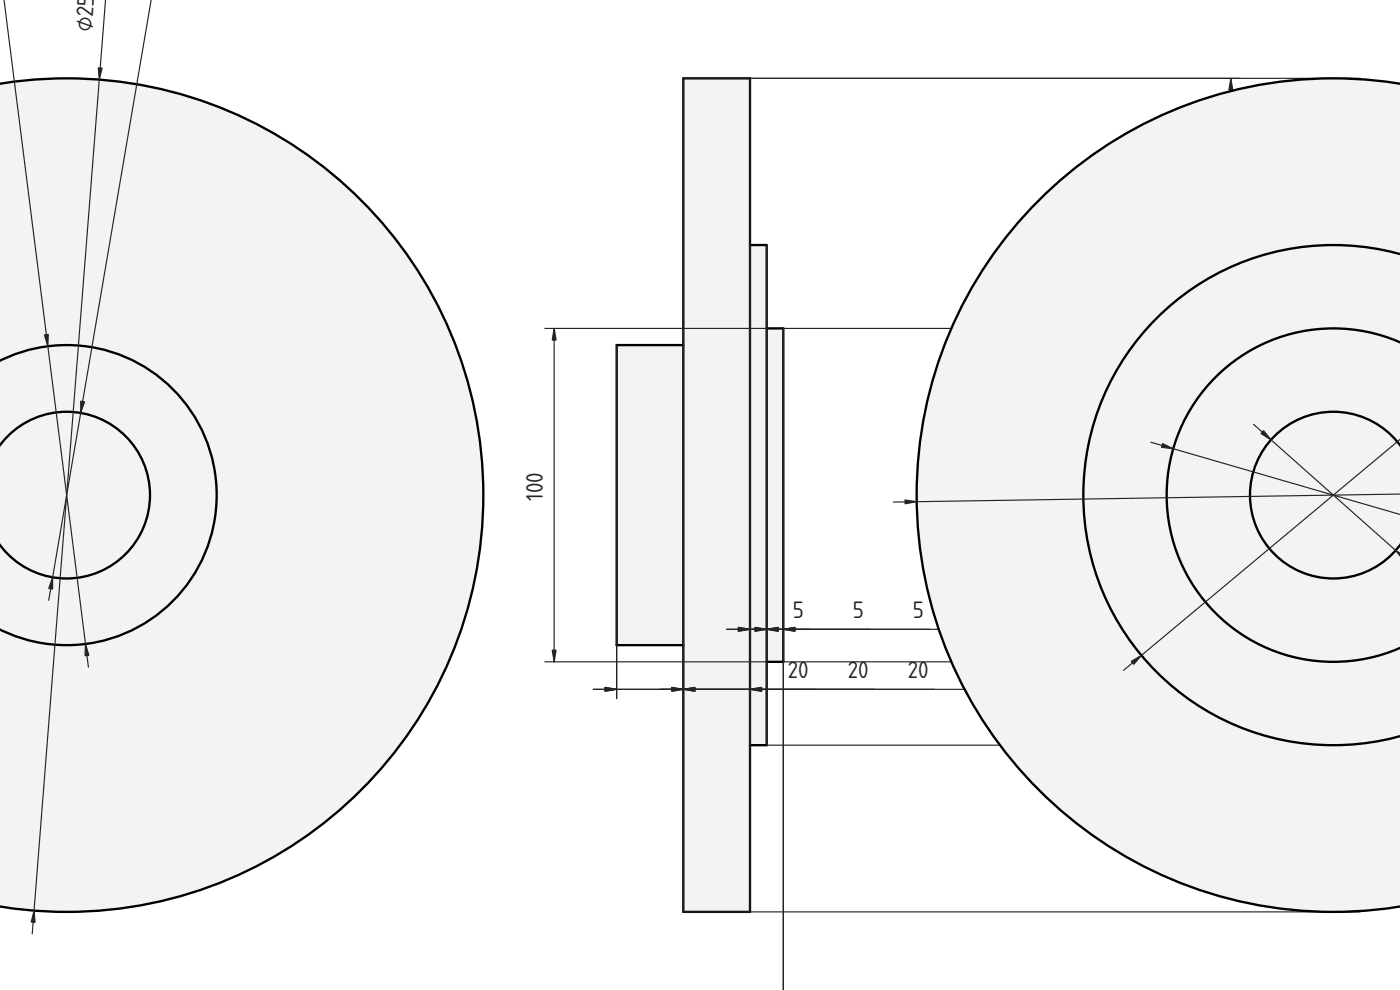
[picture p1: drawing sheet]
<svg xmlns="http://www.w3.org/2000/svg" width="420mm" height="297mm" viewBox="0 0 420 297" stroke-linecap="round" stroke-linejoin="round" font-family="sans-serif">
<defs><g id="words">
<g font-size="6.7" fill="#212529">
<text x="42" y="-.7" transform="rotate(-80 42 -.7)">⌀</text>
<text x="27.5" y="9.5" transform="rotate(-86 27.5 9.5)">⌀25</text>
<text x="366" y="149.7" transform="rotate(-90 366 149.7)">200</text>
<text x="162.9" y="150.3" transform="rotate(-90 162.9 150.3)">100</text>
<text x="325" y="153.3" transform="rotate(-90 325 153.3)">100</text>
<text x="402" y="159.8" transform="rotate(-90 402 159.8)">250</text>
<text x="237.9" y="185.4">5</text>
<text x="255.9" y="185.4">5</text>
<text x="274" y="185.4">5</text>
<text x="236.5" y="203.4">20</text>
<text x="254.5" y="203.4">20</text>
<text x="272.5" y="203.4">20</text>
</g>
</g></defs>
<g fill="#f1f3f5">
<path d="M205.1 23.5h20v50h5v25h5v100.1h-5v25h-5v50h-20v-80h-20v-90.1h20z" fill-rule="evenodd"/>
<path d="M205.1 23.5h20v250.1h-20z" fill-rule="evenodd"/>
<path d="M185.1 103.5h20v90.1h-20z" fill-rule="evenodd"/>
<path d="M225.1 73.5h5v150.1h-5z" fill-rule="evenodd"/>
<path d="M230.1 98.5h5v100.1h-5z" fill-rule="evenodd"/>
</g>
<path d="M205.1 23.5h20v250.1h-20zM225.1 73.5h5v150.1h-5M230.1 98.5h5v100.1h-5M205.1 103.5h-20v90.1h20" fill="none" stroke="#000" stroke-width=".7"/>
<g fill="none" stroke="#212529" stroke-width=".35">
<path d="M225.1 23.5v250.1M369.4 23.5v200.1M405.4 23.5v250.1M408.2 23.5h-203.1v250.1h203.1M230.1 73.5v150.1h142.1M163.5 98.5h66.6M166.3 98.5v100.1M328.4 98.5v100.1M331.2 98.5h-96.1v198.6M185.1 103.5v106.1M163.5 198.6h66.6M218.1 188.8h78.9"/>
<path d="M235.1 198.6h96.1M178.1 206.8h120.4"/>
</g>
<g fill="#212529" stroke="#212529" stroke-width=".35">
<path d="M235.1 188.8l3.5-.6v1.2z"/>
<path d="M226.6 188.2l3.5 .6-3.5 .6z"/>
<path d="M230.1 188.8l3.5-.6v1.2z"/>
<path d="M221.6 188.2l3.5 .6-3.5 .6z"/>
<path d="M225.1 206.8l3.5-.6v1.2z"/>
<path d="M201.6 206.2l3.5 .6-3.5 .6z"/>
<path d="M205.1 206.8l3.5-.6v1.2z"/>
<path d="M181.6 206.2l3.5 .6-3.5 .6z"/>
<path d="M327.8 195.1h1.2l-.6 3.5z"/>
<path d="M328.4 98.5l.6 3.5h-1.2z"/>
<path d="M369.4 23.5l.6 3.5h-1.2z"/>
<path d="M368.8 220.1h1.2l-.6 3.5z"/>
<path d="M404.8 270.1h1.2l-.6 3.5z"/>
<path d="M405.4 23.5l.6 3.5h-1.2z"/>
<path d="M166.3 98.5l.6 3.5h-1.2z"/>
<path d="M165.7 195.1h1.2l-.6 3.5z"/>
</g>
<g fill="#f1f3f5">
<path d="M-.1 26l3.1-1.3a125.1 125.1 0 0 1 142.1 123.9 125.1 125.1 0 0 1-142.1 123.9l-3.1-1.4z" fill-rule="evenodd"/>
<path d="M-.1 108.3a45 45 0 0 1 65.1 40.3 45 45 0 0 1-65.1 40.2z" fill-rule="evenodd"/>
<path d="M2.3 130.9a25 25 0 0 1 36.2 .8 25 25 0 0 1-2.6 36.1 25 25 0 0 1-36-4.5v-29.5z" fill-rule="evenodd"/>
</g>
<path d="M0 25.2a125 125 0 0 1 145.1 123.4 125 125 0 0 1-145.1 123.3M-.1 108.2a45 45 0 0 1 65.1 40.4 45 45 0 0 1-65 40.3M0 133.6a25 25 0 0 1 36.8-3.6 25 25 0 0 1 0 37.1 25 25 0 0 1-36.9-3.6" fill="none" stroke="#000" stroke-width=".7"/>
<path d="M1.2 -.1l25.3 200.3M31.7 -.1l-22 280.3M45.4 -.1l-30.8 180.2" fill="none" stroke="#212529" stroke-width=".35"/>
<g fill="#212529" stroke="#212529" stroke-width=".35">
<path d="M24.2 120.4l1.2 .1-1.2 3.4z"/>
<path d="M15.8 173.2v3.6l-1.2-.2z"/>
<path d="M29.5 20.4h1.2l-.9 3.5z"/>
<path d="M10.2 273.2l.3 3.6-1.1-.1z"/>
<path d="M13.3 100.5l1.2-.2-.1 3.6z"/>
<path d="M25.7 193.2l1 3.4-1.2 .2z"/>
</g>
<g fill="#f1f3f5">
<path d="M311.7 60.1a124.8 124.8 0 0 1 105.4-35.4l3.1 1.3v245.1l-3.1 1.4a125 125 0 0 1-129-68.3 125 125 0 0 1 23.6-144.1z" fill-rule="evenodd"/>
<path d="M347.1 95.5a75 75 0 0 1 73-19.3v144.7a75 75 0 0 1-84.8-34.6 75 75 0 0 1 11.8-90.8z" fill-rule="evenodd"/>
<path d="M364.8 113.2a50 50 0 0 1 54.8-10.7l.6 1.3v89.5l-.6 1.3a50 50 0 0 1-60.9-18.1 50 50 0 0 1 6.1-63.3z" fill-rule="evenodd"/>
<path d="M382.5 130.9a24.9 24.9 0 0 1 37.7 2.9v29.5a25 25 0 0 1-36.4 4.2 25 25 0 0 1-1.3-36.6z" fill-rule="evenodd"/>
</g>
<path d="M420.2 25.2a125 125 0 0 0-145.1 123.4 125 125 0 0 0 145.1 123.3M420.2 76.2a75 75 0 0 0-95.1 72.4 75 75 0 0 0 95.1 72.3M420.2 102.7a50 50 0 0 0-70.1 45.9 50 50 0 0 0 70.1 45.8M420.2 133.6a25 25 0 0 0-36.9-3.6 25 25 0 0 0 0 37.1 25 25 0 0 0 36.9-3.6" fill="none" stroke="#000" stroke-width=".7"/>
<path d="M345.4 132.7l74.8 21.7M376.2 127.3l44 39M420.2 131.8l-83 69.3M420.2 148.2l-152.1 2.4" fill="none" stroke="#212529" stroke-width=".35"/>
<g fill="#212529" stroke="#212529" stroke-width=".35">
<path d="M418.9 165.2l1.3 1.8v.9z"/>
<path d="M379.2 129.2l2.2 2.8-3-1.9z"/>
<path d="M348.9 133.1l3.2 1.5-3.5-.4z"/>
<path d="M339.5 198.4l3.1-1.8-2.4 2.7z"/>
<path d="M271.6 150l3.5 .5-3.5 .7z"/>
</g>
<use href="#words"/>
</svg>
